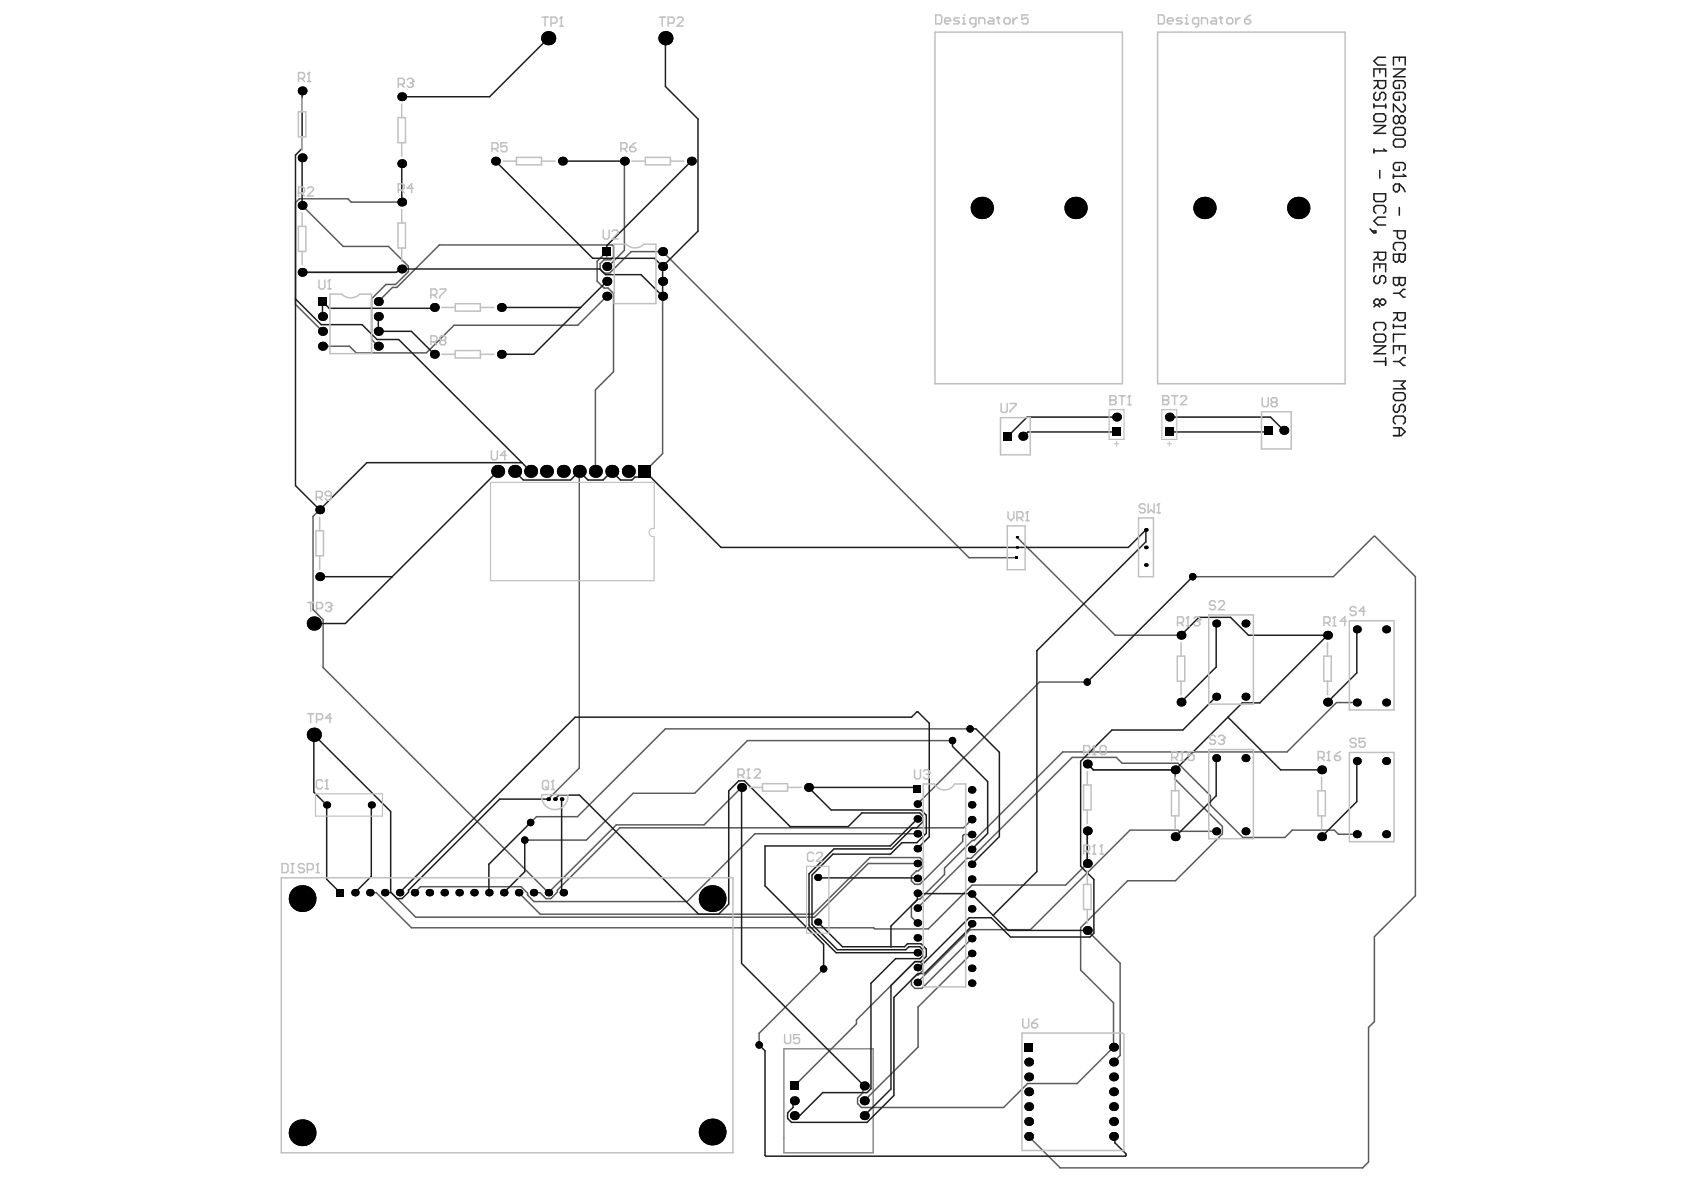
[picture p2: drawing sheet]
<svg xmlns="http://www.w3.org/2000/svg" width="297mm" height="210mm" viewBox="0 0 297 210" stroke-linecap="round" stroke-linejoin="round" font-family="sans-serif">
<path d="M138.3 185h15.7v18.3h-15.7z" fill="none" stroke="#8c8c8c" stroke-width=".26"/>
<g fill="none" stroke="#5a5a5a" stroke-width=".26">
<path d="M53.3 36.2l7.2 7.3h8l3.5 3.5v.9l-2.2 2.3h-1.7l-2.6 2.5v7.2l1.2 1.2M70.9 35.6h-9l-.5-.5h-8.6l-.7 .7v17.9l4.8 4.7M110.1 28.4v15.8l-2.8 2.8h-.3M66.7 53.2l2.5-2.5h.8l7.5-7.5h30.5l.2 .2v1.9l-.5 .5h-1.2l-.6 .7v1l.6 .7h1l3.8-3.8h5.6l54 54h8.5M70.9 47.4h-.4l-.6 .6h-16.6M107 45.3v-.9l-1.7 1.7v3.5l1.2 1.2h.8l.9 1v13.8l-3.2 3.2v14.3M107 52.2l-5.1 5.2h-21.8l-4.9 4.8h-12.4l-1.2-1.1h-4.7M116.9 52.2v27.8l-3.1 3.1M56.4 89.9l-1.2 1.2v16.4l1.8 1.8v8.5l39.7 39.7 12-12h15.5l6.6-6.6M102.2 83.1v52.4l-5.5 5.5M179.4 94.8l17.3 17.2h11.6M210.4 101.7h24.8l7.1-7.1h.2l7.2 7.1v56.3l-7.3 7.2v15l-1 1v23.8l-1 1h-53.4l-5.6-5.6"/>
<path d="M168 130.6h-36.2l-9.3 9.3h-10.8l-8.3 8.3h-10.8M171.1 128.6h-53.7l-15.5 15.5h-7.3l-1 1M191.8 134.8l1 1h14.5v1.7l8.3 8.3v1.3l-8.3 8.3h-8.4l-8.3 8.2v7.5l5.8 5.8v7.8l-6.4 6.4h-8.7l-4.3 4.2h-25l-.7-.6v-1l.9-1v-.9l.2-.3M191.8 120.3h-8.4l-21.6 21.5M239.3 123.9h-3.6l-8.7 8.7h-39.5l-15.7 15.6h-.3l-4.9 4.9v1.2l-4.4 4.3h-.3l-1.1 1.1v2.1l1 1M96.7 141h.1M99.1 141h.1M161.8 152.3h-8.7l-9.4 9.5h-70.4l-4.3-4.3h-1.1M161.8 147.1h-28.6l-12 11.9h-27l-1.1-1.1v-.4l-1.2-1.1h-17.7l-1.1 1.1M171.4 144.6l-1.4 1.4h-60.7l-11 11v.4l-1.1 1.1h-.9l-1-1h-1.2M171.4 147.2h-1.4l-.2 .2v1l-7.6 7.6h-.8l-.6-.6v-.9l.8-.9h.4l.9-.9v-.8l-.7-.6h-8.7l-10.1 10h-48.1l-3.8-3.8M191.8 146.6v5.7l-3.8 3.8h-16.5l-7.8 7.8h-9.4l-.2-.2h-81.5l-6.2-6.2h-1.2"/>
<path d="M214.5 146.6h-6.5l-.2-.2h-8.5l-17.5 17.6h-10.7l-9.3 9.3M239.3 147.2h-3.2l-.7-.8h-7.5l-1.2 1.3h-7.5l-5.7-5.7v-1.6l-5.7-5.8h-9.9l-1-1h-7.8l-17.8 17.8h-.7l-8.8 8.8M145.3 170.9l-11.4 11.4v2M171.4 165.6l-8.8 8.7h-1.2l-.6-.6v-.8l.8-.9h.4l.9-.9v-.9l-.7-.6h-.8l-10.3 10.3v.7l-11 10.9M171.4 168.2l-9.5 9.4v7.1l-9.5 9.5M191.8 164.1l5.8 5.8v16.3l-1.2 1.1M196.2 200.2l.2 .2"/>
</g>
<g fill="#000">
<circle cx="53.3" cy="16" r=".77"/>
<circle cx="70.9" cy="17.1" r=".77"/>
<circle cx="96.7" cy="6.7" r="1.25"/>
<circle cx="117.4" cy="6.7" r="1.25"/>
<circle cx="53.3" cy="36.2" r=".77"/>
<circle cx="53.3" cy="27.8" r=".77"/>
<circle cx="70.9" cy="28.9" r=".77"/>
<circle cx="70.9" cy="35.6" r=".77"/>
<circle cx="87.4" cy="28.4" r=".77"/>
<circle cx="99.2" cy="28.4" r=".77"/>
<circle cx="110.1" cy="28.4" r=".77"/>
<circle cx="121.9" cy="28.4" r=".77"/>
<circle cx="173.2" cy="36.7" r="1.97"/>
<circle cx="189.7" cy="36.7" r="1.97"/>
<circle cx="212.5" cy="36.7" r="1.97"/>
<circle cx="229" cy="36.7" r="1.97"/>
<circle cx="53.3" cy="48" r=".77"/>
<circle cx="56.9" cy="58.4" r=".79"/>
<circle cx="56.9" cy="55.8" r=".79"/>
<circle cx="66.7" cy="58.4" r=".79"/>
<circle cx="66.7" cy="53.2" r=".79"/>
<circle cx="66.7" cy="55.8" r=".79"/>
<circle cx="70.9" cy="47.4" r=".77"/>
<circle cx="76.6" cy="54.2" r=".77"/>
<circle cx="88.4" cy="54.2" r=".77"/>
<circle cx="107" cy="49.6" r=".79"/>
<circle cx="107" cy="47" r=".79"/>
<circle cx="107" cy="52.2" r=".79"/>
<circle cx="116.9" cy="44.4" r=".79"/>
<circle cx="116.9" cy="52.2" r=".79"/>
<circle cx="116.9" cy="49.6" r=".79"/>
<circle cx="116.9" cy="47" r=".79"/>
<circle cx="56.9" cy="61.1" r=".79"/>
<circle cx="66.7" cy="61.1" r=".79"/>
<circle cx="76.6" cy="62.5" r=".77"/>
<circle cx="88.4" cy="62.5" r=".77"/>
<circle cx="180.4" cy="76.9" r=".79"/>
<circle cx="197" cy="73.6" r=".77"/>
<circle cx="206.3" cy="73.6" r=".77"/>
<circle cx="226.4" cy="75.9" r=".79"/>
<circle cx="56.4" cy="89.9" r=".77"/>
<circle cx="87.8" cy="83.1" r="1.14"/>
<circle cx="90.8" cy="83.1" r="1.14"/>
<circle cx="93.6" cy="83.1" r="1.14"/>
<circle cx="96.4" cy="83.1" r="1.14"/>
<circle cx="99.4" cy="83.1" r="1.14"/>
<circle cx="102.2" cy="83.1" r="1.14"/>
<circle cx="105" cy="83.1" r="1.14"/>
<circle cx="107.9" cy="83.1" r="1.14"/>
<circle cx="110.8" cy="83.1" r="1.14"/>
<circle cx="179.4" cy="96.6" r=".21"/>
<circle cx="179.4" cy="94.8" r=".21"/>
<circle cx="202.1" cy="99.7" r=".31"/>
<circle cx="202.1" cy="93.5" r=".31"/>
<circle cx="202.1" cy="96.6" r=".31"/>
<circle cx="55.4" cy="110" r="1.25"/>
<circle cx="56.4" cy="101.7" r=".77"/>
<circle cx="208.3" cy="112" r=".77"/>
<circle cx="210.4" cy="101.7" r=".66"/>
<circle cx="214.5" cy="110" r=".7"/>
<circle cx="219.7" cy="110" r=".7"/>
<circle cx="234.2" cy="112" r=".77"/>
<circle cx="239.3" cy="111" r=".7"/>
<circle cx="244.5" cy="111" r=".7"/>
<circle cx="55.4" cy="129.6" r="1.25"/>
<circle cx="130.8" cy="138.9" r=".77"/>
<circle cx="142.6" cy="138.9" r=".77"/>
<circle cx="168" cy="130.6" r=".66"/>
<circle cx="171.1" cy="128.6" r=".66"/>
<circle cx="171.4" cy="139.3" r=".66"/>
<circle cx="191.8" cy="134.8" r=".77"/>
<circle cx="191.8" cy="120.3" r=".66"/>
<circle cx="207.3" cy="135.8" r=".77"/>
<circle cx="208.3" cy="123.8" r=".77"/>
<circle cx="214.5" cy="133.7" r=".7"/>
<circle cx="214.5" cy="122.9" r=".7"/>
<circle cx="219.7" cy="122.9" r=".7"/>
<circle cx="219.7" cy="133.7" r=".7"/>
<circle cx="233.1" cy="135.8" r=".77"/>
<circle cx="234.2" cy="123.8" r=".77"/>
<circle cx="239.3" cy="123.9" r=".7"/>
<circle cx="239.3" cy="134.2" r=".7"/>
<circle cx="244.5" cy="123.9" r=".7"/>
<circle cx="244.5" cy="134.2" r=".7"/>
<circle cx="53.3" cy="158.5" r="2.36"/>
<circle cx="57.6" cy="142" r=".62"/>
<circle cx="62.6" cy="157.5" r=".66"/>
<circle cx="65.2" cy="157.5" r=".66"/>
<circle cx="65.5" cy="142" r=".62"/>
<circle cx="67.9" cy="157.5" r=".66"/>
<circle cx="70.5" cy="157.5" r=".66"/>
<circle cx="73.1" cy="157.5" r=".66"/>
<circle cx="75.7" cy="157.5" r=".66"/>
<circle cx="78.4" cy="157.5" r=".66"/>
<circle cx="81" cy="157.5" r=".66"/>
<circle cx="83.6" cy="157.5" r=".66"/>
<circle cx="86.2" cy="157.5" r=".66"/>
<circle cx="88.9" cy="157.5" r=".66"/>
<circle cx="91.5" cy="157.5" r=".66"/>
<circle cx="92.6" cy="148.2" r=".66"/>
<circle cx="93.6" cy="145.1" r=".66"/>
<circle cx="94.1" cy="157.5" r=".66"/>
<circle cx="96.7" cy="141" r=".32"/>
<circle cx="96.7" cy="157.5" r=".66"/>
<circle cx="97.9" cy="141" r=".32"/>
<circle cx="99.1" cy="141" r=".32"/>
<circle cx="99.4" cy="157.5" r=".66"/>
<circle cx="125.6" cy="158.5" r="2.36"/>
<circle cx="144.2" cy="154.8" r=".62"/>
<circle cx="161.8" cy="147.1" r=".66"/>
<circle cx="161.8" cy="154.9" r=".66"/>
<circle cx="161.8" cy="149.7" r=".66"/>
<circle cx="161.8" cy="152.3" r=".66"/>
<circle cx="161.8" cy="144.4" r=".66"/>
<circle cx="161.8" cy="141.8" r=".66"/>
<circle cx="161.8" cy="157.6" r=".66"/>
<circle cx="171.4" cy="155.1" r=".66"/>
<circle cx="171.4" cy="142" r=".66"/>
<circle cx="171.4" cy="149.8" r=".66"/>
<circle cx="171.4" cy="144.6" r=".66"/>
<circle cx="171.4" cy="152.4" r=".66"/>
<circle cx="171.4" cy="157.7" r=".66"/>
<circle cx="171.4" cy="147.2" r=".66"/>
<circle cx="191.8" cy="152.3" r=".77"/>
<circle cx="191.8" cy="146.6" r=".77"/>
<circle cx="207.3" cy="147.6" r=".77"/>
<circle cx="214.5" cy="146.6" r=".7"/>
<circle cx="219.7" cy="146.6" r=".7"/>
<circle cx="233.1" cy="147.6" r=".77"/>
<circle cx="239.3" cy="147.2" r=".7"/>
<circle cx="244.5" cy="147.2" r=".7"/>
<circle cx="144.2" cy="162.6" r=".62"/>
<circle cx="145.3" cy="170.9" r=".66"/>
<circle cx="161.8" cy="168" r=".66"/>
<circle cx="161.8" cy="170.7" r=".66"/>
<circle cx="161.8" cy="162.8" r=".66"/>
<circle cx="161.8" cy="165.4" r=".66"/>
<circle cx="161.8" cy="160.2" r=".66"/>
<circle cx="161.8" cy="173.3" r=".66"/>
<circle cx="171.4" cy="170.8" r=".66"/>
<circle cx="171.4" cy="160.3" r=".66"/>
<circle cx="171.4" cy="168.2" r=".66"/>
<circle cx="171.4" cy="173.4" r=".66"/>
<circle cx="171.4" cy="165.6" r=".66"/>
<circle cx="171.4" cy="162.9" r=".66"/>
<circle cx="191.8" cy="164.1" r=".77"/>
<circle cx="53.3" cy="199.8" r="2.36"/>
<circle cx="125.6" cy="199.7" r="2.36"/>
<circle cx="133.9" cy="184.3" r=".66"/>
<circle cx="140.1" cy="194.2" r=".79"/>
<circle cx="140.1" cy="196.8" r=".79"/>
<circle cx="152.4" cy="191.5" r=".79"/>
<circle cx="152.4" cy="194.2" r=".79"/>
<circle cx="152.4" cy="196.8" r=".79"/>
<circle cx="181.4" cy="192.6" r=".77"/>
<circle cx="181.4" cy="190" r=".77"/>
<circle cx="181.4" cy="195.2" r=".77"/>
<circle cx="181.4" cy="197.8" r=".77"/>
<circle cx="181.4" cy="187.3" r=".77"/>
<circle cx="196.4" cy="195.2" r=".77"/>
<circle cx="196.4" cy="192.6" r=".77"/>
<circle cx="196.4" cy="190" r=".77"/>
<circle cx="196.4" cy="184.7" r=".77"/>
<circle cx="196.4" cy="197.8" r=".77"/>
<circle cx="196.4" cy="187.3" r=".77"/>
<circle cx="181.4" cy="200.4" r=".77"/>
<circle cx="196.4" cy="200.4" r=".77"/>
</g>
<g fill="#000">
<path d="M56.1 52.4h1.6v1.6h-1.6z" fill-rule="evenodd"/>
<path d="M56.1 52.4h1.6v1.6h-1.6z" fill-rule="evenodd"/>
<path d="M106.2 43.6h1.6v1.6h-1.6z" fill-rule="evenodd"/>
<path d="M106.2 43.6h1.6v1.6h-1.6z" fill-rule="evenodd"/>
<path d="M177 76.2h1.6v1.5h-1.6z" fill-rule="evenodd"/>
<path d="M177 76.2h1.6v1.5h-1.6z" fill-rule="evenodd"/>
<path d="M196.2 75.4h1.5v1.6h-1.5z" fill-rule="evenodd"/>
<path d="M196.2 75.4h1.5v1.6h-1.5z" fill-rule="evenodd"/>
<path d="M205.5 75.4h1.5v1.6h-1.5z" fill-rule="evenodd"/>
<path d="M205.5 75.4h1.5v1.6h-1.5z" fill-rule="evenodd"/>
<path d="M223 75.1h1.6v1.6h-1.6z" fill-rule="evenodd"/>
<path d="M223 75.1h1.6v1.6h-1.6z" fill-rule="evenodd"/>
<path d="M112.6 82h2.3v2.3h-2.3z" fill-rule="evenodd"/>
<path d="M112.6 82h2.3v2.3h-2.3z" fill-rule="evenodd"/>
<path d="M179.2 98.2h.4v.4h-.4z" fill-rule="evenodd"/>
<path d="M179.2 98.2h.4v.4h-.4z" fill-rule="evenodd"/>
<path d="M161.2 138.5h1.3v1.4h-1.3z" fill-rule="evenodd"/>
<path d="M161.2 138.5h1.3v1.4h-1.3z" fill-rule="evenodd"/>
<path d="M59.3 156.8h1.3v1.3h-1.3z" fill-rule="evenodd"/>
<path d="M59.3 156.8h1.3v1.3h-1.3z" fill-rule="evenodd"/>
<path d="M139.3 190.8h1.6v1.5h-1.6z" fill-rule="evenodd"/>
<path d="M139.3 190.8h1.6v1.5h-1.6z" fill-rule="evenodd"/>
<path d="M180.7 183.9h1.5v1.6h-1.5z" fill-rule="evenodd"/>
<path d="M180.7 183.9h1.5v1.6h-1.5z" fill-rule="evenodd"/>
</g>
<g fill="none" stroke="#1e1e1e" stroke-width=".26">
<path d="M53.3 16v10.2l-1.2 1.1v58.4l4.3 4.2 8.3-8.3h27.4M96.7 6.7l-10.3 10.4h-15.5M117.4 6.7v8.6l5.7 5.7v19.8l-6.2 6.2M242.3 13.5v-1.3h2.1v1.3M242.3 14.2h2.1v1.1l-.3 .3h-.7l-.4-.3v-1.1M242.3 18.4v.6M242.3 18.7h2.1M242.7 16.3l-.4 .3v.7l.4 .4h.3l.4-.4v-.7l.3-.3h.4l.3 .3v.7l-.3 .4M243 14.9l-.7 .7M243.4 12.2v.7M244.4 10.1h-1.4l-.7 .7 .7 .7h1.4M244.4 18.4v.6"/>
<path d="M245.8 11.5v-1.4h2.1v1.4M245.8 12.2h2.1l-2.1 1.3h2.1M246.8 14.9v.7h-.7l-.3-.3v-.7l.3-.4h1.4l.4 .4v.7l-.4 .3M246.8 17v.7h-.7l-.3-.4v-.7l.3-.3h1.4l.4 .3v.7l-.4 .4M246.8 10.1v.7M247.5 18.4l.4 .3v.7l-.4 .3h-.3l-1.4-1.3v1.3M53.3 27.8v8.4M70.9 28.9v6.7M87.4 28.4l17.2 17.2h10.8l1.5 1.4M99.2 28.4h10.9M121.9 28.4l-14.9 14.9v1.1M242.3 20.4l.4-.3h1.4l.3 .3v.7l-.3 .4h-1.4l-.4-.4z"/>
<path d="M242.3 34.2h2.1v1l-.3 .4h-1.4l-.4-.4zM242.3 26.3v.7M242.3 22.1h2.1l-2.1 1.4h2.1M242.3 26.6h2.1M242.7 37.6l-.4-.3v-.7l.4-.4h1.4l.3 .4v.7l-.3 .3M243.4 30.1v1.3M244.1 26.3l.3 .3M244.4 26.6h.1M244.4 38.3h-1.4l-.7 .7 .7 .7h1.4M245.8 22.8l.3-.3h1.4l.4 .3v.7l-.4 .4h-1.4l-.3-.4zM245.8 24.9l.3-.4h1.4l.4 .4v.7l-.4 .3h-1.4l-.3-.3zM245.8 30.7v.7"/>
<path d="M245.8 32.8l.3-.3h.7v1l-.3 .3h-.4l-.3-.3zM245.8 31.1h2.1M246.8 20.8l.4-.4h.3l.4 .4v.7l-.4 .3h-.3l-.4-.3M246.8 29.4v.7h-.7l-.3-.4v-.7l.3-.3h1.4l.4 .3v.7l-.4 .4M246.8 20.8l-.3-.4h-.4l-.3 .4v.7l.3 .3h.4l.3-.3M246.8 20.8v.7M246.8 36.6v1.4M246.8 32.5l.7 .6 .4 .7M247.5 30.7l.4 .4M247.9 31.1h.1M52.1 52.7l4.6 4.6h7.2l2.6 2.6h3.8l23.3 23.2M66.7 55.8v2.6h5.9l4 4.1"/>
<path d="M76.6 54.2l-.1 .2h-18.4l-1.2-1.2v2.6M88.4 54.2h14M107 49.6l-12.8 12.9h-5.8M116.9 47v5.2l-3.8-3.8h-6.3l-1-1h-35.3l-.6 .6h-16.6M241.7 40.4l.6 .7M242.3 44.5h2.1v1l-.3 .4h-.7l-.4-.4v-1M242.3 47.9v-1.3h2.1v1.3M242.3 59.3l.4-.3h1.4l.3 .3v.7l-.3 .3h-1.4l-.4-.3zM242.3 40.7h.4v.4h-.4zM242.7 48.6l-.4 .4v.7l.4 .3h.3l.4-.3v-.7l.3-.4h.4l.3 .4v.7l-.3 .3M242.7 58.3l-.4-.4v-.7l.4-.3h1.4l.3 .3v.7l-.3 .4M242.7 53.8l-.4 .3"/>
<path d="M242.7 53.8h.3M243 45.2l-.7 .7M243 53.8l.4 .3M243.4 53.4l-.4 .4M243.4 53.1l.3-.3h.4l.3 .3v.3l-.3 .4h-.4M243.4 53.1l-.4-.3h-.3l-.4 .3v.3l.4 .4M243.4 46.6v.7M243.4 53.1v.3M243.4 53.4l.3 .4M243.7 53.8h.1M245.8 49h2.1v1l-.4 .4h-.3l-.4-.4-.3 .4h-.4l-.3-.4zM245.8 40.7h2.1v1.1l-.4 .3h-.7l-.3-.3v-1.1"/>
<path d="M245.8 55.2h2.1v1l-.4 .3h-.7l-.3-.3v-1M245.8 44.8h2.1v1.1l-.4 .3h-.3l-.4-.3-.3 .3h-.4l-.3-.3zM245.8 57.2v.7M245.8 51.7h1M245.8 57.6h2.1M246.1 44.2l-.3-.4v-.7l.3-.3h1.4l.4 .3v.7l-.4 .4M246.5 55.9l-.7 .6M246.8 44.8h.1M246.8 49h.1M246.8 44.8v1.1M246.8 49v1M246.8 51.7l.7 .7h.4"/>
<path d="M247.9 59h-2.1v1.3M247.9 57.2v.7M247.9 51h-.4l-.7 .7M197 76.2h-15.7l-.7 .7h-.2M197 73.6h-15.8l-3.4 3.3M206.3 73.6h17.8l2.3 2.3M223.8 75.9l-.3 .3h-17.2M242.3 61h2.1l-2.1 1.4h2.1M242.3 63.8h2.1M244.4 63.1v1.4M245.8 62.4v-1.4h2.1v1.4M245.8 63.8h1"/>
<path d="M245.8 69.6l.3-.3h1.4l.4 .3v.7l-.4 .3h-1.4l-.3-.3zM245.8 67.2h2.1l-.7 .7 .7 .7h-2.1M245.8 75.5h1.4l.7 .7-.7 .6h-1.4M246.1 71.3l-.3 .4v.7l.3 .3h.4l.3-.3v-.7l.4-.4h.3l.4 .4v.7l-.4 .3M246.1 74.8l-.3-.4v-.7l.3-.3h1.4l.4 .3v.7l-.4 .4M246.8 61v.7M246.8 75.5v1.3M246.8 63.8l.7 .7h.4M247.9 63.1h-.4l-.7 .7M87.8 83.1l-18.6 18.6M90.8 83.1l1.5 1.6h8.3l1.6-1.6 1.5 1.6h2.7l1.5-1.6 1.5 1.6h2.1l.5-.6h.7l1.1-1 13.4 13.5h71.8l3.1-3.1v2.1l-19.2 19.2v38.9l-7.7 7.8M56.4 101.7h12.8"/>
<path d="M69.2 101.7l-8.3 8.3h-5.5M208.3 112l3.2-3.1h5.6l3.1 3.1h14l-12 12h-3.1l-11.8 11.8h-14.4l-1.1-1M210.4 101.7l-18.6 18.6M214.5 110v7.7l-6.2 6.1M239.3 111v7.7l-5.1 5.1M130.8 138.9v31l21.6 21.6M161.8 139.2l-.3-.3h-18.9l4 4h15.9l.9 .9v3.2l-1.7 1.6h-2.6l-2 2.1h-10.2l-3.7 3.7v8.7l4.5 4.4h12.1l.5-.5h1.9l.7 .6v.9l-.7 .6h-4.2l-4.4 4.3v18.6l-.7 .7h-7.8l-4 4-1 .1M168 130.6v1.1l6.2 6.2v9.1l-2.8 2.8M171.1 128.6h1l4.2 4.1v14.9l-4.9 4.8M214.5 122.9h.1M214.5 122.9l-5.9 5.9h-12.5l-5.5 5.5v18.5l2.4 2.3v9.5l-.7 .7h-14l-3.4-3.4h-3.9l-8.6 8.6h-.4l-.2 .2M214.5 133.7v6.7l-7.2 7.2"/>
<path d="M216.6 126.5l9.3 9.3h7.2M239.3 134.2v7.2l-6.2 6.2M65.5 142v12.6l-2.9 2.9M92.6 148.2v5.6l-3.7 3.7M93.6 145.1l-7.4 7.3v5.1M96.7 141h-8.6l-16 16v.4l-1.2 1.1h-.8l-1.2-1.1v-14.3l-13.5-13.5v10.1l2.2 2.3v13.1l2.4 2.4M97.9 141h.1M97.9 141l.7-.8h3.6l21 21.1h3.6l1.7-1.8v-20l1.8-1.8h1l8.1 8.1h10.2l2.4-2.4h10.2l.7 .6v.9l-1.2 1.1h-.7l-3.7 3.7h-10.2l-4.4 4.4v9.2l4.8 4.7h14.3M99.1 141v15.9l.3 .3v.3M144.2 154.8l17.6 .1M161.8 144.4l-4.8 4.8h-22.1v7.1l10.4 10.3v4.3M161.8 149.7l2.1-2.1v-20l-2-2h-.2l-.9 .9h-59.3l-31 31"/>
<path d="M191.8 146.6v5.7M144.2 162.6l4.4 4.4h10.9l.6-.5h2.4l.9 .9v1.3l-.9 .9h-1.1l-4.2 4.2v18.3l-4.8 4.7M171.4 162.9h.5l-8.8 8.8h-1.2l-4.2 4.2v17.3l-4.8 4.8h-13.3l-.7-.7v-1l1-1v-.9l.2-.2M191.8 164.1h-14l-6.5-6.5h-9.5v1.1l-4.6 4.6v3.7M133.9 184.3l1 1.1v18.4l.2 .1h63.4l.1-.3-1.9-2v-.9l-.3-.3"/>
</g>
<g fill="none" stroke="#c0c0c0" stroke-width=".26">
<path d="M52.6 19.7h1.3v4.4h-1.3zM52.7 13.9h.7l.3-.3v-.5l-.3-.3h-.7v1.6M53.2 13.9l.5 .5M53.3 17.3v2.4M54.2 14.4h.6M54.5 12.8h.1M54.5 12.8l-.3 .3M54.5 12.8v1.6M70.3 14.9h.7l.3-.3v-.5l-.3-.3h-.7v1.6M70.8 14.9l.5 .5M70.9 18.4v2.4M71.8 14.1l.3-.3h.5l.3 .3v.2"/>
<path d="M72.3 14.6h.3M72.6 14.6l.3 .3v.2l-.3 .3h-.5l-.3-.3M72.9 14.3h.1M72.9 14.3l-.3 .3M95.6 3h1.1M96.1 3v1.6M97.2 4.1h.8l.2-.3v-.5l-.2-.3h-.8v1.6M98.8 4.6h.5M99 3h.1M99 3l-.2 .3M99 3v1.6M116.3 3h1"/>
<path d="M116.8 3v1.6M117.9 4.1h.7l.3-.3v-.5l-.3-.3h-.7v1.6M119.4 3.3l.3-.3h.5l.3 .3v.3l-1.1 1h1.1M164.9 5.7h33.1v62h-33.1zM165 2.6h.8l.3 .3v1.1l-.3 .2h-.8zM166.6 3.7h1.1v-.3l-.3-.2h-.5l-.3 .2v.6l.3 .2h.5M169.2 3.2h-.7l-.3 .2 .3 .3h.5l.2 .3-.2 .2h-.8M169.8 4.2h.5M169.8 3.2h.2v1M170 2.6h.1M172.1 4.2h-.8l-.2-.2v-.6l.2-.2h.8v1.3l-.2 .2h-.3M172.7 4.2v-1h.7l.3 .2v.8"/>
<path d="M174.5 3.2h.5l.3 .2v.8h-.8l-.3-.2 .3-.3h.8M175.8 3.2h.5M176.1 2.9v1.1l.2 .2M177.1 3.4l.3-.2h.5l.3 .2v.6l-.3 .2h-.5l-.3-.2zM178.7 3.2v1M179.5 3.2h-.3l-.5 .5M181.3 2.6h-1v.8l.5-.2h.3l.2 .2v.6l-.2 .2h-.6l-.2-.2M204.2 5.7h33.1v62h-33.1zM204.3 2.6h.8l.3 .3v1.1l-.3 .2h-.8zM205.9 3.7h1v-.3l-.2-.2h-.5l-.3 .2v.6l.3 .2h.5M208.5 3.2h-.8l-.2 .2 .2 .3h.6l.2 .3-.2 .2h-.8M209 4.2h.6"/>
<path d="M209 3.2h.3v1M209.3 2.6h.1M211.4 4.2h-.8l-.2-.2v-.6l.2-.2h.8v1.3l-.3 .2h-.2M211.9 4.2v-1h.8l.3 .2v.8M213.8 3.2h.5l.3 .2v.8h-.8l-.3-.2 .3-.3h.8M215.1 3.2h.5M215.3 2.9v1.1l.3 .2M216.4 3.4l.3-.2h.5l.2 .2v.6l-.2 .2h-.5l-.3-.2zM218 3.2v1M218.8 3.2h-.3l-.5 .5M219.5 3.4h.8l.3 .3v.3l-.3 .2h-.5l-.3-.2zM220.6 2.6l-.5 .3-.6 .5"/>
<path d="M52.6 39.9h1.3v4.4h-1.3zM52.7 34h.7l.3-.2v-.5l-.3-.3h-.7v1.6M53.2 34l.5 .6M53.3 24.1v2.4M53.3 37.5v2.4M54.2 33.3l.3-.3h.5l.3 .3v.2l-1.1 1.1h1.1M70.2 39.3h1.3v4.5h-1.3zM70.2 20.8h1.3v4.4h-1.3zM70.3 33.5h.7l.3-.3v-.5l-.3-.3h-.7v1.6M70.8 33.5l.5 .5M70.9 25.2v2.4M70.9 37v2.3"/>
<path d="M72.9 33.2h-1.1l.8-.8v1.6M86.8 26.2h.8l.2-.2v-.6l-.2-.2h-.8v1.6M87.3 26.2l.5 .6M88.7 28.4h2.4M89.4 25.2h-1v.8l.5-.3h.3l.2 .3v.5l-.2 .3h-.6l-.2-.3M91.1 27.8h4.4v1.3h-4.4zM95.5 28.4h2.4M109.5 26.2h.8l.3-.2v-.6l-.3-.2h-.8v1.6M110 26.2l.6 .6M111.1 26h.8l.2 .2v.3l-.2 .3h-.5l-.3-.3zM111.4 28.4h2.4M112.1 25.2l-.5 .2-.5 .6"/>
<path d="M113.8 27.8h4.5v1.3h-4.5zM118.3 28.4h2.3M53.3 44.3v2.4M56.3 49.4v1.3l.2 .3h.5l.3-.3v-1.3M57.8 51h.6M58.1 49.4h.1M58.1 49.4v1.6M58.1 49.4l-.3 .2M58.2 51.9h2.1a2.23 2.23 0 0 0 3.1 0h2.1v10.5h-7.3zM70.9 43.8v2.3M76 52h.8l.2-.2v-.6l-.2-.2h-.8v1.6M76.5 52l.5 .6"/>
<path d="M77.6 51h1v.2l-1 1.1v.3M77.9 54.2h2.4M80.3 53.6h4.4v1.3h-4.4zM84.7 54.2h2.4M106.4 40.6v1.3l.3 .2h.5l.2-.2v-1.3M108 40.8l.2-.2h.6l.2 .2v.3l-1 1h1M108.3 43.1h2.1a2.23 2.23 0 0 0 3.2 0h2.1v10.5h-7.4zM76 60.3h.8l.2-.3v-.5l-.2-.3h-.8v1.6M76.5 60.3l.5 .5M77.8 60l-.2-.2v-.3l.2-.3h.6l.2 .3v.3l-.2 .2M77.8 60l-.2 .3v.3l.2 .2h.6l.2-.2v-.3l-.2-.3M77.8 60h.6"/>
<path d="M77.9 62.5h2.4M80.3 61.8h4.4v1.3h-4.4zM84.7 62.5h2.4M86.7 79.5v1.3l.2 .3h.6l.2-.3v-1.3M176.5 73.7h5.2v6.5h-5.2zM176.6 71.2v1.3l.3 .2h.5l.2-.2v-1.3M178.2 71.2h1v.2l-1 1.1v.2M195.8 70.6h.1M195.8 70.6h.8M195.8 69.8h.8l.3 .3v.2l-.3 .3 .3 .3v.2l-.3 .3h-.8zM197.4 69.8h1M197.9 69.8v1.6"/>
<path d="M198.9 71.4h.6M199.2 69.8h.1M199.2 69.8v1.6M199.2 69.8l-.3 .3M205.1 70.6h.1M205.1 69.8h.8l.2 .3v.2l-.2 .3 .2 .2v.3l-.2 .3h-.8zM205.1 70.6h.8M206.7 69.8h1M207.2 69.8v1.6M208.2 70.1l.3-.3h.5l.3 .3v.2l-1.1 1.1h1.1M222.5 72.6h5.3v6.6h-5.3zM222.6 70.2v1.3l.3 .2h.5l.3-.2v-1.3"/>
<path d="M224.5 70.9l-.3 .3v.3l.3 .2h.5l.3-.2v-.3l-.3-.3M224.5 70.9l-.3-.2v-.3l.3-.2h.5l.3 .2v.3l-.3 .2M224.5 70.9h.5M55.7 93.6h1.3v4.4h-1.3zM55.8 87.7h.8l.2-.2v-.6l-.2-.2h-.8v1.5M56.3 87.7l.5 .5M56.4 91.2v2.4M56.4 98v2.4M58.4 87.5h-.8l-.2-.3v-.3l.2-.2h.5l.3 .2v1.1l-.3 .2h-.5l-.2-.2M89.3 80.3h-1l.7-.8v1.6M177.7 92.8h3.1v7.7h-3.1zM177.8 90.3v1l.5 .5 .6-.5v-1"/>
<path d="M179.4 91.3h.8l.2-.2v-.6l-.2-.2h-.8v1.5M179.9 91.3l.5 .5M181 91.8h.5M181.2 90.3h.1M181.2 90.3l-.2 .2M181.2 90.3v1.5M200.8 91.4h2.7v10.3h-2.7zM202 89.1l-.3-.2h-.5l-.2 .2v.3l.2 .3h.5l.3 .2v.3l-.3 .3h-.5l-.2-.3M202.5 88.9v1.6l.6-.6 .5 .6v-1.6M204.1 90.5h.5M204.4 88.9h.1M204.4 88.9v1.6"/>
<path d="M204.4 88.9l-.3 .2M54.3 106.3h1M54.8 106.3v1.5M55.8 107.3h.8l.3-.2v-.6l-.3-.2h-.8v1.5M57.4 106.5l.3-.2h.5l.3 .2v.3M57.9 107.1h.3M58.2 107.1l.3 .2v.3l-.3 .2h-.5l-.3-.2M58.5 106.8h.1M58.5 106.8l-.3 .3M207.7 115.7h1.3v4.5h-1.3zM207.7 109.9h.8l.3-.3v-.5l-.3-.3h-.8v1.6M208.2 109.9l.6 .5"/>
<path d="M208.3 113.4v2.3M209.3 110.4h.5M209.5 108.8h.1M209.5 108.8l-.2 .3M209.5 108.8v1.6M210.6 109.1l.3-.3h.5l.2 .3v.2M211.1 109.6h.3M211.4 109.6l.2 .3v.2l-.2 .3h-.5l-.3-.3M211.6 109.3h.1M211.6 109.3l-.2 .3M213.2 108.5h7.9v15.7h-7.9zM214.4 106.2l-.3-.2h-.5l-.3 .2v.3l.3 .3h.5l.3 .2v.3l-.3 .2h-.5l-.3-.2"/>
<path d="M214.9 106.2l.3-.2h.5l.3 .2v.3l-1.1 1h1.1M233.5 115.7h1.3v4.5h-1.3zM233.5 109.9h.8l.3-.3v-.5l-.3-.3h-.8v1.6M234.1 109.9l.5 .5M234.2 113.4v2.3M235.1 110.4h.5M235.4 108.8h.1M235.4 108.8l-.3 .3M235.4 108.8v1.6M237.5 109.6h-1.1l.8-.8v1.6M238 109.5h7.9v15.7h-7.9zM239.2 107.3l-.3-.3h-.5l-.2 .3v.2l.2 .3h.5l.3 .2v.3l-.3 .3h-.5l-.2-.3"/>
<path d="M240.8 107.8h-1.1l.8-.8v1.6M54.3 125.9h1M54.8 125.9v1.6M55.8 126.9h.8l.3-.2v-.5l-.3-.3h-.8v1.6M56.9 137.8l-.3-.3h-.5l-.3 .3v1.1l.3 .2h.5l.3-.2M57.4 139.1h.5M57.6 137.5h.1M57.6 137.5v1.6M57.6 137.5l-.2 .3M58.5 126.7h-1.1l.8-.8v1.6M95.7 137.9l.3-.2h.5l.2 .2v1.1l-.2 .3h-.5l-.3-.3zM96.2 138.7l.5 .6"/>
<path d="M97.3 139.3h.5M97.5 137.7h.1M97.5 137.7v1.6M97.5 137.7l-.2 .2M130.2 136.7h.8l.2-.3v-.5l-.2-.2h-.8v1.5M130.7 136.7l.5 .5M131.8 137.2h.5M132 135.7h.1M132 135.7l-.2 .2M132 135.7v1.5M132.1 138.9h2.4M133.1 135.9l.2-.2h.6l.2 .2v.3l-1 1h1"/>
<path d="M134.5 138.2h4.4v1.3h-4.4zM138.9 138.9h2.4M161.3 135.8v1.3l.3 .3h.5l.3-.3v-1.3M162.9 138.3h1.9a2.02 2.02 0 0 0 3.6 0h1.9v35.8h-7.4zM162.9 136.1l.3-.3h.5l.2 .3v.2M163.4 136.6h.3M163.7 136.6l.2 .2v.3l-.2 .3h-.5l-.3-.3M163.9 136.3h.1M163.9 136.3l-.2 .3M191.1 138.5h1.3v4.4h-1.3zM191.2 132.6h.8l.2-.3v-.5l-.2-.3h-.8v1.6M191.7 132.6l.5 .5"/>
<path d="M191.8 136.1v2.4M192.7 133.1h.6M193 131.5h.1M193 131.5v1.6M193 131.5l-.3 .3M194.1 131.8l.2-.3h.5l.3 .3v1l-.3 .3h-.5l-.2-.3zM206.6 139.5h1.3v4.4h-1.3zM206.7 133.6h.8l.2-.2v-.6l-.2-.2h-.8v1.5M207.2 133.6l.5 .5M207.3 137.1v2.4M208.3 134.1h.5M208.3 120.2v2.3"/>
<path d="M208.5 132.6h.1M208.5 132.6l-.2 .2M208.5 132.6v1.5M210.6 132.6h-1v.8l.5-.3h.3l.2 .3v.5l-.2 .2h-.6l-.2-.2M213.2 132.2h7.9v15.7h-7.9zM214.4 130l-.3-.3h-.5l-.3 .3v.2l.3 .3h.5l.3 .3v.2l-.3 .3h-.5l-.3-.3M214.9 130l.3-.3h.5l.3 .3v.2M215.4 130.5h.3M215.7 130.5l.3 .3v.2l-.3 .3h-.5l-.3-.3M216 130.2h.1M216 130.2l-.3 .3M232.5 139.5h1.3v4.4h-1.3z"/>
<path d="M232.5 133.6h.8l.3-.2v-.6l-.3-.2h-.8v1.5M233 133.6l.6 .5M233.1 137.1v2.4M234.1 134.1h.5M234.2 120.2v2.3M234.4 132.6h.1M234.4 132.6l-.3 .2M234.4 132.6v1.5M235.4 133.4h.8l.2 .2v.3l-.2 .2h-.5l-.3-.2zM236.4 132.6l-.5 .2-.5 .6M238 132.7h7.9v15.8h-7.9zM239.2 130.5l-.3-.3h-.5l-.2 .3v.3l.2 .2h.5l.3 .3v.2l-.3 .3h-.5l-.2-.3"/>
<path d="M240.8 130.2h-1.1v.8l.6-.2h.2l.3 .2v.5l-.3 .3h-.5l-.3-.3M49.6 154.8h79.7v48.5h-79.7zM49.7 152.3h.8l.3 .3v1.1l-.3 .2h-.8zM51.3 153.9h.5M51.3 152.3h.5M51.6 152.3v1.6M53.7 152.6l-.3-.3h-.5l-.3 .3v.3l.3 .2h.5l.3 .3v.3l-.3 .2h-.5l-.3-.2M54.2 153.4h.8l.3-.3v-.5l-.3-.3h-.8v1.6M55.8 153.9h.5M56 152.3h.1M56 152.3l-.2 .3M56 152.3v1.6"/>
<path d="M95.6 140.2h4.6a2.32 2.32 0 0 1-2.3 2.6 2.32 2.32 0 0 1-2.3-2.6zM143.5 150.6l-.3-.2h-.5l-.3 .2v1.1l.3 .2h.5l.3-.2M144 150.6l.3-.2h.5l.3 .2v.3l-1.1 1h1.1M191.1 156h1.3v4.4h-1.3zM191.2 150.1h.8l.2-.3v-.5l-.2-.2h-.8v1.5M191.7 150.1l.5 .5M191.8 142.9v2.4M191.8 153.6v2.4M192.7 150.6h.6M193 149.1h.1M193 149.1l-.3 .2M193 149.1v1.5"/>
<path d="M194.1 150.6h.5M194.3 149.1h.1M194.3 149.1v1.5M194.3 149.1l-.2 .2M207.3 143.9v2.4M233.1 143.9v2.4M180.4 179.7v1.3l.3 .3h.5l.3-.3v-1.3M183 179.7l-.5 .3-.5 .5M191.8 160.4v2.4M138.4 182.5v1.3l.3 .3h.5l.2-.3v-1.3M141 182.5h-1v.8l.5-.3h.3l.2 .3v.5l-.2 .3h-.6l-.2-.3M180.3 182.2h17.7l.3 .3v20.4h-18z"/>
<path d="M182 180.5h.8l.2 .3v.2l-.2 .3h-.6l-.2-.3z"/>
</g>
<path d="M195.6 72.3h2.7v5.2h-2.7zM204.9 72.3h2.7v5.2h-2.7zM115.4 85.1h-28.9v17.3h28.9v-7.8a.72 .72 0 0 1-.9-.7 .72 .72 0 0 1 .9-.7M115.4 85.1v8.1M55.7 140h11.8v4h-11.8zM142.3 152.8h3.9v11.8h-3.9z" fill="none" stroke="#c0c0c0" stroke-width=".21"/>
<path d="M196.6 78.3h.8M197 77.9v.8M205.9 78.3h.8M206.3 77.9v.8" fill="none" stroke="#c0c0c0" stroke-width=".18"/>
</svg>
